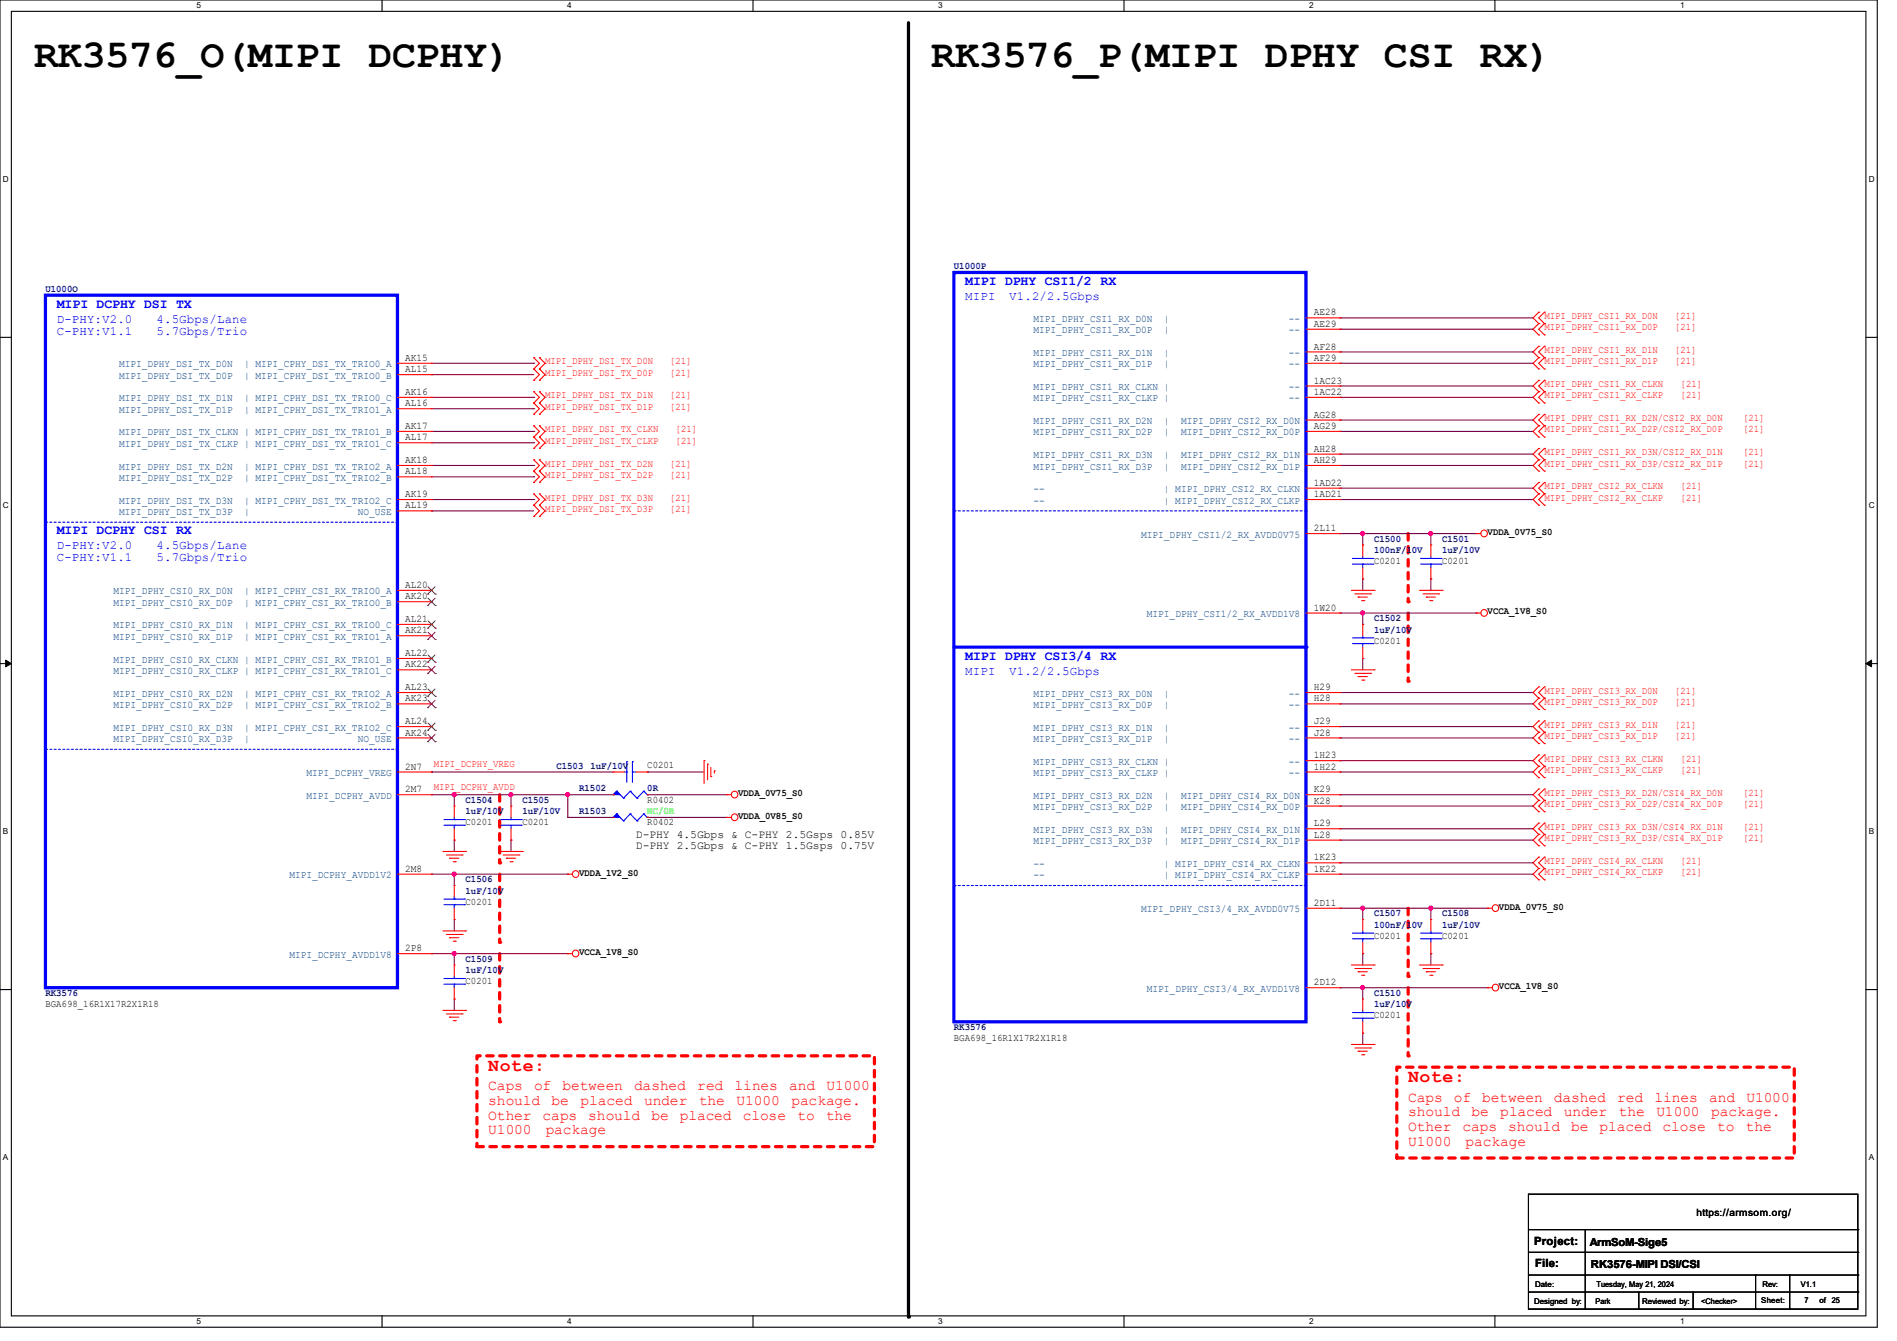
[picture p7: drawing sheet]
<svg xmlns="http://www.w3.org/2000/svg" width="297mm" height="210mm" viewBox="0 0 297 210" stroke-linecap="round" stroke-linejoin="round" font-family="sans-serif">
<defs><g id="words">
<g font-size="6.2">
<text x="5.3" y="10.5">RK3576_O(MIPI DCPHY)</text>
<text x="145.8" y="10.5">RK3576_P(MIPI DPHY CSI RX)</text>
</g>
<g font-size="2.8" fill="#f00">
<text x="76.5" y="167.7">Note:</text>
<text x="220.5" y="169.5">Note:</text>
</g>
<g font-size="2.3" fill="#f00">
<text x="76.5" y="170.8">Caps</text>
<text x="76.5" y="173.1">should</text>
<text x="83.6" y="170.8">of</text>
<text x="86.4" y="173.1">be</text>
<text x="88" y="170.8">between</text>
<text x="90.9" y="173.1">placed</text>
<text x="99.3" y="170.8">dashed</text>
<text x="100.8" y="173.1">under</text>
<text x="109.2" y="170.8">red</text>
<text x="109.4" y="173.1">the</text>
<text x="115" y="170.8">lines</text>
<text x="115.3" y="173.1">U1000</text>
<text x="123.6" y="170.8">and</text>
<text x="123.9" y="173.1">package.</text>
<text x="129.4" y="170.8">U1000</text>
<text x="220.5" y="172.6">Caps</text>
<text x="227.6" y="172.6">of</text>
<text x="232.1" y="172.6">between</text>
<text x="243.3" y="172.6">dashed</text>
<text x="253.2" y="172.6">red</text>
<text x="259" y="172.6">lines</text>
<text x="267.6" y="172.6">and</text>
<text x="273.4" y="172.6">U1000</text>
<text x="76.5" y="175.3">Other</text>
<text x="76.5" y="177.6">U1000</text>
<text x="85" y="175.3">caps</text>
<text x="85.4" y="177.6">package</text>
<text x="92.1" y="175.3">should</text>
<text x="102" y="175.3">be</text>
<text x="106.4" y="175.3">placed</text>
<text x="116.3" y="175.3">close</text>
<text x="124.8" y="175.3">to</text>
<text x="129.3" y="175.3">the</text>
<text x="220.5" y="174.8">should</text>
<text x="220.5" y="177.1">Other</text>
<text x="220.5" y="179.4">U1000</text>
<text x="229" y="177.1">caps</text>
<text x="229.5" y="179.4">package</text>
<text x="230.4" y="174.8">be</text>
<text x="234.9" y="174.8">placed</text>
<text x="236.1" y="177.1">should</text>
<text x="244.9" y="174.8">under</text>
<text x="246" y="177.1">be</text>
<text x="250.4" y="177.1">placed</text>
<text x="253.5" y="174.8">the</text>
<text x="259.3" y="174.8">U1000</text>
<text x="260.3" y="177.1">close</text>
<text x="267.9" y="174.8">package.</text>
<text x="268.9" y="177.1">to</text>
<text x="273.3" y="177.1">the</text>
</g>
<g font-size="2.1" fill="#00f">
<text x="151.1" y="44.7">MIPI DPHY CSI1/2 RX</text>
<text x="8.9" y="48.3">MIPI DCPHY DSI TX</text>
<text x="8.9" y="83.7">MIPI DCPHY CSI RX</text>
<text x="151.1" y="103.4">MIPI DPHY CSI3/4 RX</text>
</g>
<g font-size="1.9" fill="#00f">
<text x="151.1" y="47">MIPI</text>
<text x="158" y="47">V1.2/2.5Gbps</text>
<text x="8.9" y="50.6">D-PHY:V2.0</text>
<text x="8.9" y="52.5">C-PHY:V1.1</text>
<text x="24.5" y="50.6">4.5Gbps/Lane</text>
<text x="24.5" y="52.5">5.7Gbps/Trio</text>
<text x="8.9" y="86">D-PHY:V2.0</text>
<text x="8.9" y="87.9">C-PHY:V1.1</text>
<text x="24.5" y="86">4.5Gbps/Lane</text>
<text x="24.5" y="87.9">5.7Gbps/Trio</text>
<text x="151.1" y="105.7">MIPI</text>
<text x="158" y="105.7">V1.2/2.5Gbps</text>
</g>
<g font-size="1.8">
<text x="99.6" y="131.2">D-PHY 4.5Gbps &amp; C-PHY 2.5Gsps 0.85V</text>
<text x="99.6" y="133">D-PHY 2.5Gbps &amp; C-PHY 1.5Gsps 0.75V</text>
<text x="240.2" y="194.9">Project:</text>
<text x="240.4" y="198.5">File:</text>
</g>
<g font-size="1.7">
<text x="248.9" y="195.1">ArmSoM-Sige5</text>
<text x="249.1" y="198.6">RK3576-MIPI DSI/CSI</text>
</g>
<g font-size="1.6" fill="#00007f">
<text x="7.1" y="45.7">U1000O</text>
<text x="149.3" y="42.2">U1000P</text>
<text x="215.1" y="84.8">C1500</text>
<text x="215.1" y="86.6">100nF/10V</text>
<text x="225.8" y="84.8">C1501</text>
<text x="225.8" y="86.6">1uF/10V</text>
<text x="215.1" y="97.3">C1502</text>
<text x="215.1" y="99.1">1uF/10V</text>
<text x="72.9" y="125.7">C1504</text>
<text x="81.8" y="125.7">C1505</text>
<text x="87.1" y="120.4">C1503</text>
<text x="90.7" y="123.9">R1502</text>
<text x="92.5" y="120.4">1uF/10V</text>
<text x="101.3" y="123.9">0R</text>
<text x="72.9" y="127.5">1uF/10V</text>
<text x="81.8" y="127.5">1uF/10V</text>
<text x="90.7" y="127.5">R1503</text>
<text x="72.9" y="138.2">C1506</text>
<text x="72.9" y="140">1uF/10V</text>
<text x="215.1" y="143.5">C1507</text>
<text x="225.8" y="143.5">C1508</text>
<text x="215.1" y="145.3">100nF/10V</text>
<text x="225.8" y="145.3">1uF/10V</text>
<text x="7.1" y="156">RK3576</text>
<text x="72.9" y="150.6">C1509</text>
<text x="72.9" y="152.4">1uF/10V</text>
<text x="215.1" y="156">C1510</text>
<text x="149.3" y="161.3">RK3576</text>
<text x="215.1" y="157.7">1uF/10V</text>
</g>
<g font-size="1.6" fill="#003f7f">
<text x="161.8" y="50.4">MIPI_DPHY_CSI1_RX_D0N</text>
<text x="161.8" y="52.2">MIPI_DPHY_CSI1_RX_D0P</text>
<text x="182.2" y="50.4">|</text>
<text x="182.2" y="52.2">|</text>
<text x="201.8" y="50.4">--</text>
<text x="201.8" y="52.2">--</text>
<text x="18.7" y="57.5">MIPI_DPHY_DSI_TX_D0N</text>
<text x="18.7" y="59.3">MIPI_DPHY_DSI_TX_D0P</text>
<text x="38.2" y="57.5">| MIPI_CPHY_DSI_TX_TRIO0_A</text>
<text x="38.2" y="59.3">| MIPI_CPHY_DSI_TX_TRIO0_B</text>
<text x="161.8" y="55.8">MIPI_DPHY_CSI1_RX_D1N</text>
<text x="161.8" y="57.5">MIPI_DPHY_CSI1_RX_D1P</text>
<text x="182.2" y="55.8">|</text>
<text x="182.2" y="57.5">|</text>
<text x="201.8" y="55.8">--</text>
<text x="201.8" y="57.5">--</text>
<text x="18.7" y="62.9">MIPI_DPHY_DSI_TX_D1N</text>
<text x="18.7" y="64.6">MIPI_DPHY_DSI_TX_D1P</text>
<text x="38.2" y="62.9">| MIPI_CPHY_DSI_TX_TRIO0_C</text>
<text x="38.2" y="64.6">| MIPI_CPHY_DSI_TX_TRIO1_A</text>
<text x="161.8" y="61.1">MIPI_DPHY_CSI1_RX_CLKN |</text>
<text x="161.8" y="62.9">MIPI_DPHY_CSI1_RX_CLKP |</text>
<text x="201.8" y="61.1">--</text>
<text x="201.8" y="62.9">--</text>
<text x="18.7" y="68.2">MIPI_DPHY_DSI_TX_CLKN | MIPI_CPHY_DSI_TX_TRIO1_B</text>
<text x="18.7" y="70">MIPI_DPHY_DSI_TX_CLKP | MIPI_CPHY_DSI_TX_TRIO1_C</text>
<text x="161.8" y="66.4">MIPI_DPHY_CSI1_RX_D2N</text>
<text x="161.8" y="68.2">MIPI_DPHY_CSI1_RX_D2P</text>
<text x="161.8" y="71.8">MIPI_DPHY_CSI1_RX_D3N</text>
<text x="182.2" y="66.4">|</text>
<text x="182.2" y="68.2">|</text>
<text x="182.2" y="71.8">|</text>
<text x="184.9" y="66.4">MIPI_DPHY_CSI2_RX_D0N</text>
<text x="184.9" y="68.2">MIPI_DPHY_CSI2_RX_D0P</text>
<text x="184.9" y="71.8">MIPI_DPHY_CSI2_RX_D1N</text>
<text x="18.7" y="73.5">MIPI_DPHY_DSI_TX_D2N</text>
<text x="18.7" y="75.3">MIPI_DPHY_DSI_TX_D2P</text>
<text x="38.2" y="73.5">| MIPI_CPHY_DSI_TX_TRIO2_A</text>
<text x="38.2" y="75.3">| MIPI_CPHY_DSI_TX_TRIO2_B</text>
<text x="161.8" y="73.5">MIPI_DPHY_CSI1_RX_D3P</text>
<text x="161.8" y="77.1">--</text>
<text x="182.2" y="73.5">|</text>
<text x="182.2" y="77.1">| MIPI_DPHY_CSI2_RX_CLKN</text>
<text x="184.9" y="73.5">MIPI_DPHY_CSI2_RX_D1P</text>
<text x="18.7" y="78.9">MIPI_DPHY_DSI_TX_D3N</text>
<text x="18.7" y="80.6">MIPI_DPHY_DSI_TX_D3P</text>
<text x="38.2" y="78.9">| MIPI_CPHY_DSI_TX_TRIO2_C</text>
<text x="38.2" y="80.6">|</text>
<text x="56" y="80.6">NO_USE</text>
<text x="161.8" y="78.9">--</text>
<text x="182.2" y="78.9">| MIPI_DPHY_CSI2_RX_CLKP</text>
<text x="178.7" y="84.2">MIPI_DPHY_CSI1/2_RX_AVDD0V75</text>
<text x="17.8" y="93.1">MIPI_DPHY_CSI0_RX_D0N</text>
<text x="17.8" y="94.9">MIPI_DPHY_CSI0_RX_D0P</text>
<text x="38.2" y="93.1">| MIPI_CPHY_CSI_RX_TRIO0_A</text>
<text x="38.2" y="94.9">| MIPI_CPHY_CSI_RX_TRIO0_B</text>
<text x="17.8" y="98.4">MIPI_DPHY_CSI0_RX_D1N</text>
<text x="17.8" y="100.2">MIPI_DPHY_CSI0_RX_D1P</text>
<text x="38.2" y="98.4">| MIPI_CPHY_CSI_RX_TRIO0_C</text>
<text x="38.2" y="100.2">| MIPI_CPHY_CSI_RX_TRIO1_A</text>
<text x="179.6" y="96.6">MIPI_DPHY_CSI1/2_RX_AVDD1V8</text>
<text x="17.8" y="103.8">MIPI_DPHY_CSI0_RX_CLKN | MIPI_CPHY_CSI_RX_TRIO1_B</text>
<text x="17.8" y="105.5">MIPI_DPHY_CSI0_RX_CLKP | MIPI_CPHY_CSI_RX_TRIO1_C</text>
<text x="17.8" y="109.1">MIPI_DPHY_CSI0_RX_D2N</text>
<text x="17.8" y="110.9">MIPI_DPHY_CSI0_RX_D2P</text>
<text x="38.2" y="109.1">| MIPI_CPHY_CSI_RX_TRIO2_A</text>
<text x="38.2" y="110.9">| MIPI_CPHY_CSI_RX_TRIO2_B</text>
<text x="161.8" y="109.1">MIPI_DPHY_CSI3_RX_D0N</text>
<text x="161.8" y="110.9">MIPI_DPHY_CSI3_RX_D0P</text>
<text x="182.2" y="109.1">|</text>
<text x="182.2" y="110.9">|</text>
<text x="201.8" y="109.1">--</text>
<text x="201.8" y="110.9">--</text>
<text x="17.8" y="114.4">MIPI_DPHY_CSI0_RX_D3N</text>
<text x="17.8" y="116.2">MIPI_DPHY_CSI0_RX_D3P</text>
<text x="38.2" y="114.4">| MIPI_CPHY_CSI_RX_TRIO2_C</text>
<text x="38.2" y="116.2">|</text>
<text x="56" y="116.2">NO_USE</text>
<text x="161.8" y="114.4">MIPI_DPHY_CSI3_RX_D1N</text>
<text x="161.8" y="116.2">MIPI_DPHY_CSI3_RX_D1P</text>
<text x="161.8" y="119.8">MIPI_DPHY_CSI3_RX_CLKN |</text>
<text x="182.2" y="114.4">|</text>
<text x="182.2" y="116.2">|</text>
<text x="201.8" y="114.4">--</text>
<text x="201.8" y="116.2">--</text>
<text x="201.8" y="119.8">--</text>
<text x="48" y="121.5">MIPI_DCPHY_VREG</text>
<text x="48" y="125.1">MIPI_DCPHY_AVDD</text>
<text x="161.8" y="121.5">MIPI_DPHY_CSI3_RX_CLKP |</text>
<text x="161.8" y="125.1">MIPI_DPHY_CSI3_RX_D2N</text>
<text x="182.2" y="125.1">|</text>
<text x="184.9" y="125.1">MIPI_DPHY_CSI4_RX_D0N</text>
<text x="201.8" y="121.5">--</text>
<text x="161.8" y="126.9">MIPI_DPHY_CSI3_RX_D2P</text>
<text x="161.8" y="130.4">MIPI_DPHY_CSI3_RX_D3N</text>
<text x="182.2" y="126.9">|</text>
<text x="182.2" y="130.4">|</text>
<text x="184.9" y="126.9">MIPI_DPHY_CSI4_RX_D0P</text>
<text x="184.9" y="130.4">MIPI_DPHY_CSI4_RX_D1N</text>
<text x="45.3" y="137.5">MIPI_DCPHY_AVDD1V2</text>
<text x="161.8" y="132.2">MIPI_DPHY_CSI3_RX_D3P</text>
<text x="161.8" y="135.8">--</text>
<text x="161.8" y="137.5">--</text>
<text x="182.2" y="132.2">|</text>
<text x="182.2" y="135.8">| MIPI_DPHY_CSI4_RX_CLKN</text>
<text x="182.2" y="137.5">| MIPI_DPHY_CSI4_RX_CLKP</text>
<text x="184.9" y="132.2">MIPI_DPHY_CSI4_RX_D1P</text>
<text x="178.7" y="142.9">MIPI_DPHY_CSI3/4_RX_AVDD0V75</text>
<text x="45.3" y="150">MIPI_DCPHY_AVDD1V8</text>
<text x="179.6" y="155.3">MIPI_DPHY_CSI3/4_RX_AVDD1V8</text>
</g>
<g font-size="1.6">
<text x="205.7" y="49.4">AE28</text>
<text x="205.7" y="51.2">AE29</text>
<text x="63.5" y="56.5">AK15</text>
<text x="63.5" y="58.3">AL15</text>
<text x="205.7" y="54.7">AF28</text>
<text x="205.7" y="56.5">AF29</text>
<text x="63.5" y="61.8">AK16</text>
<text x="63.5" y="63.6">AL16</text>
<text x="205.7" y="60.1">1AC23</text>
<text x="205.7" y="61.8">1AC22</text>
<text x="205.7" y="65.4">AG28</text>
<text x="63.5" y="67.2">AK17</text>
<text x="63.5" y="69">AL17</text>
<text x="205.7" y="67.2">AG29</text>
<text x="205.7" y="70.7">AH28</text>
<text x="63.5" y="72.5">AK18</text>
<text x="63.5" y="74.3">AL18</text>
<text x="63.5" y="77.9">AK19</text>
<text x="205.7" y="72.5">AH29</text>
<text x="205.7" y="76.1">1AD22</text>
<text x="205.7" y="77.9">1AD21</text>
<text x="63.5" y="79.6">AL19</text>
<text x="205.7" y="83.2">2L11</text>
<text x="232.9" y="83.8">VDDA_0V75_S0</text>
<text x="215.1" y="88.3">C0201</text>
<text x="225.8" y="88.3">C0201</text>
<text x="63.5" y="92.1">AL20</text>
<text x="63.5" y="93.9">AK20</text>
<text x="205.7" y="95.6">1W20</text>
<text x="63.5" y="97.4">AL21</text>
<text x="63.5" y="99.2">AK21</text>
<text x="215.1" y="100.8">C0201</text>
<text x="232.9" y="96.2">VCCA_1V8_S0</text>
<text x="63.5" y="102.7">AL22</text>
<text x="63.5" y="104.5">AK22</text>
<text x="63.5" y="108.1">AL23</text>
<text x="63.5" y="109.9">AK23</text>
<text x="63.5" y="113.4">AL24</text>
<text x="205.7" y="108.1">H29</text>
<text x="205.7" y="109.9">H28</text>
<text x="205.7" y="113.4">J29</text>
<text x="63.5" y="115.2">AK24</text>
<text x="205.7" y="115.2">J28</text>
<text x="205.7" y="118.7">1H23</text>
<text x="63.5" y="120.5">2N7</text>
<text x="63.5" y="124.1">2M7</text>
<text x="101.3" y="120.4">C0201</text>
<text x="101.3" y="125.7">R0402</text>
<text x="115.6" y="124.7">VDDA_0V75_S0</text>
<text x="205.7" y="120.5">1H22</text>
<text x="205.7" y="124.1">K29</text>
<text x="205.7" y="125.9">K28</text>
<text x="72.9" y="129.2">C0201</text>
<text x="81.8" y="129.2">C0201</text>
<text x="101.3" y="129.2">R0402</text>
<text x="115.6" y="128.2">VDDA_0V85_S0</text>
<text x="205.7" y="129.4">L29</text>
<text x="205.7" y="131.2">L28</text>
<text x="63.5" y="136.5">2M8</text>
<text x="90.7" y="137.1">VDDA_1V2_S0</text>
<text x="205.7" y="134.7">1K23</text>
<text x="205.7" y="136.5">1K22</text>
<text x="72.9" y="141.7">C0201</text>
<text x="205.7" y="141.9">2D11</text>
<text x="234.7" y="142.4">VDDA_0V75_S0</text>
<text x="63.5" y="149">2P8</text>
<text x="90.7" y="149.6">VCCA_1V8_S0</text>
<text x="215.1" y="147">C0201</text>
<text x="225.8" y="147">C0201</text>
<text x="72.9" y="154.1">C0201</text>
<text x="205.7" y="154.3">2D12</text>
<text x="234.7" y="154.9">VCCA_1V8_S0</text>
<text x="7.1" y="157.7">BGA698_16R1X17R2X1R18</text>
<text x="215.1" y="159.5">C0201</text>
<text x="149.3" y="163">BGA698_16R1X17R2X1R18</text>
<text x="265.6" y="190.5">https://armsom.org/</text>
</g>
<g font-size="1.6" fill="#f00">
<text x="241.8" y="50">MIPI_DPHY_CSI1_RX_D0N</text>
<text x="241.8" y="51.7">MIPI_DPHY_CSI1_RX_D0P</text>
<text x="262.2" y="50">[21]</text>
<text x="262.2" y="51.7">[21]</text>
<text x="85.3" y="58.8">MIPI_DPHY_DSI_TX_D0P</text>
<text x="85.3" y="57.1">MIPI_DPHY_DSI_TX_D0N</text>
<text x="104.9" y="58.8">[21]</text>
<text x="104.9" y="57.1">[21]</text>
<text x="241.8" y="55.3">MIPI_DPHY_CSI1_RX_D1N</text>
<text x="241.8" y="57.1">MIPI_DPHY_CSI1_RX_D1P</text>
<text x="262.2" y="55.3">[21]</text>
<text x="262.2" y="57.1">[21]</text>
<text x="85.3" y="64.2">MIPI_DPHY_DSI_TX_D1P</text>
<text x="85.3" y="62.4">MIPI_DPHY_DSI_TX_D1N</text>
<text x="104.9" y="64.2">[21]</text>
<text x="104.9" y="62.4">[21]</text>
<text x="241.8" y="60.6">MIPI_DPHY_CSI1_RX_CLKN</text>
<text x="241.8" y="62.4">MIPI_DPHY_CSI1_RX_CLKP</text>
<text x="241.8" y="66">MIPI_DPHY_CSI1_RX_D2N/CSI2_RX_D0N</text>
<text x="263.1" y="60.6">[21]</text>
<text x="263.1" y="62.4">[21]</text>
<text x="272.9" y="66">[21]</text>
<text x="85.3" y="69.5">MIPI_DPHY_DSI_TX_CLKP</text>
<text x="85.3" y="67.7">MIPI_DPHY_DSI_TX_CLKN</text>
<text x="105.8" y="69.5">[21]</text>
<text x="105.8" y="67.7">[21]</text>
<text x="241.8" y="67.7">MIPI_DPHY_CSI1_RX_D2P/CSI2_RX_D0P</text>
<text x="241.8" y="71.3">MIPI_DPHY_CSI1_RX_D3N/CSI2_RX_D1N</text>
<text x="272.9" y="67.7">[21]</text>
<text x="272.9" y="71.3">[21]</text>
<text x="85.3" y="74.8">MIPI_DPHY_DSI_TX_D2P</text>
<text x="85.3" y="73.1">MIPI_DPHY_DSI_TX_D2N</text>
<text x="104.9" y="74.8">[21]</text>
<text x="104.9" y="73.1">[21]</text>
<text x="241.8" y="73.1">MIPI_DPHY_CSI1_RX_D3P/CSI2_RX_D1P</text>
<text x="241.8" y="76.6">MIPI_DPHY_CSI2_RX_CLKN</text>
<text x="263.1" y="76.6">[21]</text>
<text x="272.9" y="73.1">[21]</text>
<text x="85.3" y="80.2">MIPI_DPHY_DSI_TX_D3P</text>
<text x="85.3" y="78.4">MIPI_DPHY_DSI_TX_D3N</text>
<text x="104.9" y="80.2">[21]</text>
<text x="104.9" y="78.4">[21]</text>
<text x="241.8" y="78.4">MIPI_DPHY_CSI2_RX_CLKP</text>
<text x="263.1" y="78.4">[21]</text>
<text x="241.8" y="108.6">MIPI_DPHY_CSI3_RX_D0N</text>
<text x="241.8" y="110.4">MIPI_DPHY_CSI3_RX_D0P</text>
<text x="241.8" y="114">MIPI_DPHY_CSI3_RX_D1N</text>
<text x="262.2" y="108.6">[21]</text>
<text x="262.2" y="110.4">[21]</text>
<text x="262.2" y="114">[21]</text>
<text x="241.8" y="115.7">MIPI_DPHY_CSI3_RX_D1P</text>
<text x="241.8" y="119.3">MIPI_DPHY_CSI3_RX_CLKN</text>
<text x="262.2" y="115.7">[21]</text>
<text x="263.1" y="119.3">[21]</text>
<text x="67.9" y="120.1">MIPI_DCPHY_VREG</text>
<text x="67.9" y="123.7">MIPI_DCPHY_AVDD</text>
<text x="241.8" y="121.1">MIPI_DPHY_CSI3_RX_CLKP</text>
<text x="241.8" y="124.6">MIPI_DPHY_CSI3_RX_D2N/CSI4_RX_D0N</text>
<text x="263.1" y="121.1">[21]</text>
<text x="272.9" y="124.6">[21]</text>
<text x="241.8" y="126.4">MIPI_DPHY_CSI3_RX_D2P/CSI4_RX_D0P</text>
<text x="241.8" y="130">MIPI_DPHY_CSI3_RX_D3N/CSI4_RX_D1N</text>
<text x="241.8" y="131.7">MIPI_DPHY_CSI3_RX_D3P/CSI4_RX_D1P</text>
<text x="272.9" y="126.4">[21]</text>
<text x="272.9" y="130">[21]</text>
<text x="272.9" y="131.7">[21]</text>
<text x="241.8" y="135.3">MIPI_DPHY_CSI4_RX_CLKN</text>
<text x="241.8" y="137.1">MIPI_DPHY_CSI4_RX_CLKP</text>
<text x="263.1" y="135.3">[21]</text>
<text x="263.1" y="137.1">[21]</text>
</g>
<text font-size="1.6" fill="#01ff00" x="101.3" y="127.5">NC/0R</text>
<g font-size="1.3">
<text x="30.8" y="1.3">5</text>
<text x="88.8" y="1.3">4</text>
<text x="146.9" y="1.3">3</text>
<text x="205" y="1.3">2</text>
<text x="263.1" y="1.3">1</text>
<text x=".5" y="28.4">D</text>
<text x="292.6" y="28.4">D</text>
<text x=".5" y="79.5">C</text>
<text x="292.6" y="79.5">C</text>
<text x=".5" y="130.6">B</text>
<text x="292.6" y="130.6">B</text>
<text x=".5" y="181.7">A</text>
<text x="292.6" y="181.7">A</text>
<text x="30.8" y="207.4">5</text>
<text x="88.8" y="207.4">4</text>
<text x="146.9" y="207.4">3</text>
<text x="205" y="207.4">2</text>
<text x="263.1" y="207.4">1</text>
</g>
<g font-size="1.2">
<text x="240.4" y="201.5">Date:</text>
<text x="250" y="201.5">Tuesday, May 21, 2024</text>
<text x="275.9" y="201.5">Rev:</text>
<text x="282" y="201.5">V1.1</text>
<text x="240.2" y="204.2">Designed by:</text>
<text x="249.8" y="204.2">Park</text>
<text x="257.1" y="204.2">Reviewed by:</text>
<text x="266.4" y="204.2">&lt;Checker&gt;</text>
<text x="275.8" y="204">Sheet:</text>
<text x="282.5" y="204">7</text>
<text x="284.9" y="204">of</text>
<text x="286.8" y="204">25</text>
</g>
</g></defs>
<path d="M0 0h293.9v207.9h-293.9zM1.8 1.8h290.3v204.3h-290.3z" fill="none" stroke="#000" stroke-width=".17"/>
<g fill="#fff">
<path d="M30.8 .2h.7v1.4h-.7z"/>
<path d="M30.8 206.2h.7v1.4h-.7z"/>
</g>
<path d="M59.8 0v1.8M59.8 206.1v1.8" fill="none" stroke="#000" stroke-width=".17"/>
<g fill="#fff">
<path d="M88.8 .2h.7v1.4h-.7z"/>
<path d="M88.8 206.2h.7v1.4h-.7z"/>
</g>
<path d="M117.9 0v1.8M117.9 206.1v1.8" fill="none" stroke="#000" stroke-width=".17"/>
<g fill="#fff">
<path d="M146.9 .2h.7v1.4h-.7z"/>
<path d="M146.9 206.2h.7v1.4h-.7z"/>
</g>
<path d="M176 0v1.8M176 206.1v1.8" fill="none" stroke="#000" stroke-width=".17"/>
<g fill="#fff">
<path d="M205 .2h.7v1.4h-.7z"/>
<path d="M205 206.2h.7v1.4h-.7z"/>
</g>
<path d="M234.1 0v1.8M234.1 206.1v1.8" fill="none" stroke="#000" stroke-width=".17"/>
<g fill="#fff">
<path d="M263.1 .2h.6v1.4h-.6z"/>
<path d="M263.1 206.2h.6v1.4h-.6z"/>
<path d="M.5 27.3h.9v1.4h-.9z"/>
<path d="M292.6 27.3h.9v1.4h-.9z"/>
<path d="M.5 78.4h.9v1.4h-.9z"/>
<path d="M292.6 78.4h.9v1.4h-.9z"/>
</g>
<path d="M0 52.8h1.8M292.1 52.8h1.8" fill="none" stroke="#000" stroke-width=".17"/>
<g fill="#fff">
<path d="M.5 129.5h.8v1.4h-.8z"/>
<path d="M292.6 129.5h.8v1.4h-.8z"/>
</g>
<path d="M0 103.9h1.8M292.1 103.9h1.8" fill="none" stroke="#000" stroke-width=".17"/>
<path d="M.9 103.4l.9 .5-.9 .5zM292.1 103.9l.9-.5v1z" fill="#000" stroke="#000" stroke-width=".16"/>
<g fill="#fff">
<path d="M.5 180.5h.8v1.4h-.8z"/>
<path d="M292.6 180.5h.8v1.4h-.8z"/>
</g>
<path d="M0 155h1.8M292.1 155h1.8" fill="none" stroke="#000" stroke-width=".17"/>
<path d="M220.5 83.6v10.6" fill="none" stroke="#f00" stroke-width=".51" stroke-dasharray="1 1"/>
<circle cx="220.5" cy="94.2" r=".25" fill="#f00" stroke-dasharray="1 1"/>
<path d="M220.5 96v10.7" fill="none" stroke="#f00" stroke-width=".51" stroke-dasharray="1 1"/>
<circle cx="220.5" cy="106.7" r=".25" fill="#f00" stroke-dasharray="1 1"/>
<path d="M78.2 124.5v10.6" fill="none" stroke="#f00" stroke-width=".51" stroke-dasharray="1 1"/>
<circle cx="78.2" cy="135.1" r=".25" fill="#f00" stroke-dasharray="1 1"/>
<path d="M78.2 136.9v10.7" fill="none" stroke="#f00" stroke-width=".51" stroke-dasharray="1 1"/>
<circle cx="78.2" cy="147.6" r=".25" fill="#f00" stroke-dasharray="1 1"/>
<path d="M78.2 149.4v10.6" fill="none" stroke="#f00" stroke-width=".51" stroke-dasharray="1 1"/>
<circle cx="78.2" cy="160" r=".25" fill="#f00" stroke-dasharray="1 1"/>
<path d="M142.2 3.6v202.6" fill="none" stroke="#000" stroke-width=".51"/>
<circle cx="142.2" cy="206.2" r=".25" fill="#000"/>
<path d="M220.5 142.2v10.7" fill="none" stroke="#f00" stroke-width=".51" stroke-dasharray="1 1"/>
<circle cx="220.5" cy="152.9" r=".25" fill="#f00" stroke-dasharray="1 1"/>
<path d="M220.5 154.7v10.7" fill="none" stroke="#f00" stroke-width=".51" stroke-dasharray="1 1"/>
<circle cx="220.5" cy="165.4" r=".25" fill="#f00" stroke-dasharray="1 1"/>
<path d="M74.7 165.4h62.2v14.2h-62.2zM218.7 167.1h62.2v14.3h-62.2z" fill="none" stroke="#f00" stroke-width=".51" stroke-dasharray="1 1"/>
<g fill="none" stroke="#7f003f" stroke-width=".17">
<path d="M67.6 58.7h.1M67.6 56.9h16M67.6 58.7h16M83.6 56.9h.1M209.8 51.6h.1M209.8 49.8h.1M209.8 56.9h.1M209.8 55.1h.1M209.8 51.6h30.2M209.8 49.8h30.2M209.8 56.9h30.2M209.8 55.1h30.2"/>
<path d="M67.6 62.2h16M67.6 78.2h16M67.6 67.6h16M67.6 72.9h16M67.6 69.3h16M67.6 64h16M67.6 74.7h16M83.6 69.3h.1M83.6 67.6h.1M83.6 64h.1M83.6 62.2h.1M83.6 74.7h.1"/>
<path d="M83.6 72.9h.1M83.6 78.2h.1M209.8 62.2h.1M209.8 60.5h.1M209.8 78.2h.1M209.8 76.5h.1M209.8 67.6h.1M209.8 65.8h.1M209.8 72.9h.1M209.8 71.1h.1M209.8 62.2h30.2M209.8 60.5h30.2"/>
<path d="M209.8 78.2h30.2M209.8 76.5h30.2M209.8 67.6h30.2M209.8 65.8h30.2M209.8 72.9h30.2M209.8 71.1h30.2M67.6 80h.1M67.6 80h16M209.8 83.6h.1M209.8 96h.1M209.8 83.6h21.3M209.8 96h21.3"/>
<path d="M213.4 83.6h.1M213.4 90.7h.1M213.4 85.3h.1M213.4 97.8h.1M213.4 83.6v1.7M213.4 90.7v1.8M213.4 96v1.8M224 90.7h.1M224 83.6h.1M224 83.6v1.7M224 90.7v1.8M231.1 83.6h.1"/>
<path d="M231.1 96h.1M209.8 108.5h.1M209.8 110.2h.1M209.8 113.8h.1M209.8 115.6h.1M209.8 119.1h.1M209.8 108.5h30.2M209.8 110.2h30.2M209.8 113.8h30.2M209.8 115.6h30.2M209.8 119.1h30.2M213.4 103.1h.1"/>
<path d="M213.4 103.1v1.8M67.6 120.9h.1M67.6 124.5h.1M67.6 136.9h.1M67.6 120.9h28.4M67.6 124.5h28.4M67.6 136.9h21.3M71.1 124.5h.1M71.1 131.6h.1M71.1 136.9h.1M71.1 124.5v1.7M71.1 131.6v1.8"/>
<path d="M71.1 136.9v1.8M80 131.6h.1M80 124.5h.1M80 124.5v1.7M80 131.6v1.8M88.9 128h.1M88.9 124.5h.1M88.9 136.9h.1M88.9 128h7.1M88.9 124.5v3.5M101.3 120.9h.1M101.3 128h.1"/>
<path d="M101.3 124.5h.1M101.3 120.9h8.9M101.3 124.5h12.5M101.3 128h12.5M209.8 120.9h.1M209.8 124.5h.1M209.8 126.2h.1M209.8 129.8h.1M209.8 131.6h.1M209.8 135.1h.1M209.8 136.9h.1M209.8 120.9h30.2"/>
<path d="M209.8 124.5h30.2M209.8 136.9h30.2M209.8 126.2h30.2M209.8 129.8h30.2M209.8 131.6h30.2M209.8 135.1h30.2M67.6 149.4h.1M67.6 149.4h21.3M71.1 144h.1M71.1 156.5h.1M71.1 149.4h.1M71.1 144v1.8"/>
<path d="M71.1 149.4v1.7M71.1 156.5v1.7M88.9 149.4h.1M209.8 142.2h.1M209.8 154.7h.1M209.8 142.2h23.1M209.8 154.7h23.1M213.4 142.2h.1M213.4 149.4h.1M213.4 154.7h.1M213.4 142.2v1.8M213.4 149.4v1.7"/>
<path d="M213.4 154.7v1.8M224 142.2h.1M224 149.4h.1M224 142.2v1.8M224 149.4v1.7M232.9 142.2h.1M232.9 154.7h.1M213.4 161.8h.1M213.4 161.8v1.8"/>
</g>
<g fill="#f0f" stroke="#f0f" stroke-width=".17">
<circle cx="80" cy="124.4" r=".32"/>
<circle cx="71.1" cy="124.4" r=".32"/>
<circle cx="88.9" cy="124.4" r=".32"/>
<circle cx="71.1" cy="136.9" r=".32"/>
<circle cx="71.1" cy="149.3" r=".32"/>
<circle cx="224" cy="83.5" r=".32"/>
<circle cx="213.3" cy="83.5" r=".32"/>
<circle cx="213.3" cy="96" r=".32"/>
<circle cx="224" cy="142.2" r=".32"/>
<circle cx="213.3" cy="142.2" r=".32"/>
<circle cx="213.3" cy="154.7" r=".32"/>
</g>
<g fill="none" stroke="#f00" stroke-width=".17">
<path d="M83.6 59.6h.1M83.6 57.8h.1M83.6 56h.1M83.6 57.8l.9 .9-.9 .9M83.6 56l.9 .9-.9 .9M84.5 59.6h.1M84.5 57.8h.1M84.5 56h.1M84.5 57.8l.8 .9-.8 .9M84.5 56l.8 .9-.8 .9M240.9 48.9h.1M240.9 50.7h.1"/>
<path d="M240.9 52.5h.1M240.9 54.2h.1M240.9 56h.1M240.9 57.8h.1M240.9 59.6h.1M240.9 48.9l-.9 .9 .9 .9M240.9 50.7l-.9 .9 .9 .9M240.9 54.2l-.9 .9 .9 .9M240.9 56l-.9 .9 .9 .9M240.9 59.6l-.9 .9 .9 .8M241.8 50.7h.1M241.8 48.9h.1"/>
<path d="M241.8 52.5h.1M241.8 56h.1M241.8 54.2h.1M241.8 57.8h.1M241.8 59.6h.1M241.8 48.9l-.9 .9 .9 .9M241.8 50.7l-.9 .9 .9 .9M241.8 54.2l-.9 .9 .9 .9M241.8 56l-.9 .9 .9 .9M241.8 59.6l-.9 .9 .9 .8M83.6 70.2h.1M83.6 68.5h.1"/>
<path d="M83.6 66.7h.1M83.6 64.9h.1M83.6 63.1h.1M83.6 61.3h.1M83.6 75.6h.1M83.6 73.8h.1M83.6 72h.1M83.6 79.1h.1M83.6 77.3h.1M83.6 68.5l.9 .8-.9 .9M83.6 66.7l.9 .9-.9 .9M83.6 63.1l.9 .9-.9 .9"/>
<path d="M83.6 61.3l.9 .9-.9 .9M83.6 73.8l.9 .9-.9 .9M83.6 72l.9 .9-.9 .9M83.6 79.1l.9 .9-.9 .9M83.6 77.3l.9 .9-.9 .9M84.5 70.2h.1M84.5 68.5h.1M84.5 66.7h.1M84.5 64.9h.1M84.5 63.1h.1M84.5 61.3h.1M84.5 75.6h.1"/>
<path d="M84.5 73.8h.1M84.5 72h.1M84.5 79.1h.1M84.5 77.3h.1M84.5 68.5l.8 .8-.8 .9M84.5 66.7l.8 .9-.8 .9M84.5 63.1l.8 .9-.8 .9M84.5 61.3l.8 .9-.8 .9M84.5 73.8l.8 .9-.8 .9M84.5 72l.8 .9-.8 .9M84.5 79.1l.8 .9-.8 .9M84.5 77.3l.8 .9-.8 .9"/>
<path d="M240.9 61.3h.1M240.9 63.1h.1M240.9 64.9h.1M240.9 66.7h.1M240.9 68.5h.1M240.9 70.2h.1M240.9 72h.1M240.9 73.8h.1M240.9 75.6h.1M240.9 77.3h.1M240.9 79.1h.1M240.9 61.3l-.9 .9 .9 .9"/>
<path d="M240.9 64.9l-.9 .9 .9 .9M240.9 66.7l-.9 .9 .9 .9M240.9 70.2l-.9 .9 .9 .9M240.9 72l-.9 .9 .9 .9M240.9 75.6l-.9 .9 .9 .8M240.9 77.3l-.9 .9 .9 .9M241.8 61.3h.1M241.8 63.1h.1M241.8 66.7h.1M241.8 64.9h.1M241.8 68.5h.1M241.8 72h.1"/>
<path d="M241.8 70.2h.1M241.8 73.8h.1M241.8 77.3h.1M241.8 75.6h.1M241.8 79.1h.1M241.8 61.3l-.9 .9 .9 .9M241.8 64.9l-.9 .9 .9 .9M241.8 66.7l-.9 .9 .9 .9M241.8 70.2l-.9 .9 .9 .9M241.8 72l-.9 .9 .9 .9M241.8 75.6l-.9 .9 .9 .8M241.8 77.3l-.9 .9 .9 .9"/>
<path d="M83.6 80.9h.1M84.5 80.9h.1M211.6 92.5h3.5M212.1 93h2.5M212.6 93.5h.1M212.6 93.5h1.5M213.2 94.1h.3M213.4 85.3h.1M213.4 90.7h.1M213.4 85.3v1.8M213.4 88.9v1.8M213.5 94.1h.1"/>
<path d="M214.6 93h.1M215.1 92.5h.1M222.3 92.5h3.5M222.8 93h2.5M223.3 93.5h.1M223.3 93.5h1.4M223.9 94.1h.3M224.2 94.1h.1M225.3 93h.1M225.8 92.5h.1M231.1 96h.1M231.1 83.6h.1"/>
<path d="M231.1 96h.8M231.1 83.6h.8M110.2 119.1h.1M110.2 119.1v3.6M110.8 119.7h.1M110.8 119.7v2.4M211.6 104.9h3.5M212.1 105.5h2.5M212.6 106h.1M212.6 106h1.5M213.2 106.5h.3M213.5 106.5h.1"/>
<path d="M214.6 105.5h.1M215.1 104.9h.1M240.9 107.6h.1M240.9 109.3h.1M240.9 111.1h.1M240.9 112.9h.1M240.9 114.7h.1M240.9 116.5h.1M240.9 118.2h.1M240.9 107.6l-.9 .9 .9 .8M240.9 109.3l-.9 .9 .9 .9M240.9 112.9l-.9 .9 .9 .9"/>
<path d="M240.9 114.7l-.9 .9 .9 .9M240.9 118.2l-.9 .9 .9 .9M241.8 109.3h.1M241.8 107.6h.1M241.8 111.1h.1M241.8 114.7h.1M241.8 112.9h.1M241.8 116.5h.1M241.8 118.2h.1M241.8 107.6l-.9 .9 .9 .8M241.8 109.3l-.9 .9 .9 .9M241.8 112.9l-.9 .9 .9 .9"/>
<path d="M241.8 114.7l-.9 .9 .9 .9M241.8 118.2l-.9 .9 .9 .9M69.3 133.4h3.6M69.9 133.9h2.4M70.4 134.4h.1M70.4 134.4h1.4M71 135h.3M71.1 126.2h.1M71.1 131.6h.1M71.1 126.2v1.8M71.1 129.8v1.8M71.3 135h.1"/>
<path d="M72.3 133.9h.1M72.9 133.4h.1M78.2 133.4h3.6M78.8 133.9h2.4M79.3 134.4h.1M79.3 134.4h1.4M79.8 135h.4M80.2 135h.1M81.2 133.9h.1M81.8 133.4h.1M88.9 136.9h.1M88.9 136.9h.7"/>
<path d="M111.3 121.6h.1M111.3 120.2v1.4M111.8 120.7h.1M111.8 120.7v.4M113.8 124.5h.1M113.8 128h.1M113.8 124.5h.7M113.8 128h.7M240.9 120h.1M240.9 121.8h.1M240.9 123.6h.1M240.9 125.3h.1"/>
<path d="M240.9 127.1h.1M240.9 128.9h.1M240.9 130.7h.1M240.9 132.5h.1M240.9 134.2h.1M240.9 136h.1M240.9 137.8h.1M240.9 120l-.9 .9 .9 .9M240.9 123.6l-.9 .9 .9 .8M240.9 125.3l-.9 .9 .9 .9M240.9 128.9l-.9 .9 .9 .9M240.9 130.7l-.9 .9 .9 .9"/>
<path d="M240.9 134.2l-.9 .9 .9 .9M240.9 136l-.9 .9 .9 .9M241.8 120h.1M241.8 121.8h.1M241.8 125.3h.1M241.8 123.6h.1M241.8 127.1h.1M241.8 130.7h.1M241.8 128.9h.1M241.8 132.5h.1M241.8 136h.1M241.8 134.2h.1"/>
<path d="M241.8 137.8h.1M241.8 120l-.9 .9 .9 .9M241.8 123.6l-.9 .9 .9 .8M241.8 125.3l-.9 .9 .9 .9M241.8 128.9l-.9 .9 .9 .9M241.8 130.7l-.9 .9 .9 .9M241.8 134.2l-.9 .9 .9 .9M241.8 136l-.9 .9 .9 .9M69.3 145.8h3.6M69.3 158.2h3.6M69.9 146.3h2.4M69.9 158.8h2.4"/>
<path d="M70.4 146.9h.1M70.4 159.3h.1M70.4 146.9h1.4M70.4 159.3h1.4M71 147.4h.3M71 159.9h.3M71.3 147.4h.1M71.3 159.9h.1M72.3 146.3h.1M72.3 158.8h.1M72.9 145.8h.1M72.9 158.2h.1"/>
<path d="M88.9 149.4h.1M88.9 149.4h.7M211.6 151.1h3.5M212.1 151.7h2.5M212.6 152.2h.1M212.6 152.2h1.5M213.2 152.7h.3M213.5 152.7h.1M214.6 151.7h.1M215.1 151.1h.1M222.3 151.1h3.5M222.8 151.7h2.5"/>
<path d="M223.3 152.2h.1M223.3 152.2h1.4M223.9 152.7h.3M224.2 152.7h.1M225.3 151.7h.1M225.8 151.1h.1M232.9 142.2h.1M232.9 154.7h.1M232.9 142.2h.7M232.9 154.7h.7M211.6 163.6h3.5M212.1 164.1h2.5"/>
<path d="M212.6 164.6h.1M212.6 164.6h1.5M213.2 165.2h.3M213.5 165.2h.1M214.6 164.1h.1M215.1 163.6h.1"/>
<circle cx="232.4" cy="83.5" r=".52"/>
<circle cx="232.4" cy="96" r=".52"/>
<circle cx="90.1" cy="136.9" r=".52"/>
<circle cx="115" cy="124.4" r=".52"/>
<circle cx="115" cy="128" r=".52"/>
<circle cx="90.1" cy="149.3" r=".52"/>
<circle cx="234.1" cy="142.2" r=".52"/>
<circle cx="234.1" cy="154.7" r=".52"/>
</g>
<g fill="none" stroke="#000" stroke-width=".17">
<path d="M239.3 187h51.6v18h-51.6zM239.3 192.6h51.6M239.3 196.1h51.6M239.3 199.7h51.6M248.2 192.6v12.4M274.9 199.7v5.3M280.2 199.7v5.3M290.9 192.6h.1M290.9 196.1h.1M290.9 199.7h.1M239.3 202.4h51.6M248.2 205h.1"/>
<path d="M256.6 205h.1M256.6 202.4v2.6M265.1 205h.1M265.1 202.4v2.6M274.9 205h.1M280.2 205h.1M290.9 202.4h.1"/>
</g>
<g fill="none" stroke="#00f" stroke-width=".17">
<path d="M211.8 88.3h3.2M211.8 87.5h3.2M213.4 87.5h.1M213.4 88.3h.1M213.4 87.1v.4M213.4 88.3v.6M215 88.3h.1M215 87.5h.1M69.5 129.2h3.2M69.5 128.4h3.2M71.1 128.4h.1M71.1 129.2h.1"/>
<path d="M71.1 128v.4M71.1 129.2v.6M72.7 129.2h.1M72.7 128.4h.1"/>
</g>
<path d="M149.4 42.7h55.1v117.3h-55.1zM149.4 101.3h55.1" fill="none" stroke="#00f" stroke-width=".51"/>
<path d="M149.4 80h55.1M204.5 80h.1" fill="none" stroke="#00f" stroke-width=".17" stroke-dasharray=".3 .3"/>
<circle cx="204.5" cy="101.3" r=".25" fill="#00f"/>
<path d="M7.1 81.8h55.1M62.2 81.8h.1M7.1 117.3h55.1M62.2 117.3h.1M149.4 138.7h55.1M204.5 138.7h.1" fill="none" stroke="#00f" stroke-width=".17" stroke-dasharray=".3 .3"/>
<g fill="none" stroke="#f00" stroke-width=".17">
<path d="M62.2 56.9h5.4M62.2 58.7h5.4M67.6 56.9h.1M67.6 58.7h.1M204.5 49.8h5.3M204.5 51.6h5.3M204.5 55.1h5.3M204.5 56.9h5.3M209.8 49.8h.1M209.8 51.6h.1M209.8 55.1h.1M209.8 56.9h.1"/>
<path d="M62.2 62.2h5.4M62.2 67.6h5.4M62.2 72.9h5.4M62.2 78.2h5.4M62.2 64h5.4M62.2 69.3h5.4M62.2 74.7h5.4M67.6 62.2h.1M67.6 64h.1M67.6 67.6h.1M67.6 69.3h.1M67.6 72.9h.1"/>
<path d="M67.6 74.7h.1M67.6 78.2h.1M204.5 60.5h5.3M204.5 62.2h5.3M204.5 65.8h5.3M204.5 67.6h5.3M204.5 71.1h5.3M204.5 72.9h5.3M204.5 76.5h5.3M204.5 78.2h5.3M209.8 60.5h.1M209.8 62.2h.1"/>
<path d="M209.8 65.8h.1M209.8 67.6h.1M209.8 71.1h.1M209.8 72.9h.1M209.8 76.5h.1M209.8 78.2h.1M62.2 80h5.4M62.2 92.5h5.4M62.2 94.2h5.4M62.2 97.8h5.4M62.2 99.6h5.4M67.6 80h.1"/>
<path d="M67.6 92.5h.1M67.6 94.2h.1M67.6 97.8h.1M67.6 99.6h.1M204.5 83.6h5.3M204.5 96h5.3M209.8 83.6h.1M209.8 96h.1M213.4 97.8h.1M213.4 97.8v1.8M224 85.3h.1M224 90.7h.1"/>
<path d="M224 85.3v1.8M224 88.9v1.8M62.2 108.5h5.4M62.2 110.2h5.4M62.2 113.8h5.4M62.2 115.6h5.4M62.2 103.1h5.4M62.2 104.9h5.4M67.6 103.1h.1M67.6 104.9h.1M67.6 108.5h.1M67.6 110.2h.1"/>
<path d="M67.6 113.8h.1M67.6 115.6h.1M204.5 108.5h5.3M204.5 110.2h5.3M204.5 113.8h5.3M204.5 115.6h5.3M204.5 119.1h5.3M209.8 108.5h.1M209.8 110.2h.1M209.8 113.8h.1M209.8 115.6h.1M209.8 119.1h.1"/>
<path d="M213.4 103.1h.1M213.4 101.3v1.8M62.2 120.9h5.4M62.2 124.5h5.4M62.2 136.9h5.4M67.6 120.9h.1M67.6 124.5h.1M67.6 136.9h.1M71.1 138.7h.1M71.1 138.7v1.8M80 126.2h.1M80 131.6h.1"/>
<path d="M80 126.2v1.8M80 129.8v1.8M96 120.9h.1M96 128h.1M96 124.5h.1M96 120.9h1.8M99.6 120.9h1.7M101.3 120.9h.1M101.3 128h.1M101.3 124.5h.1M204.5 120.9h5.3M204.5 124.5h5.3"/>
<path d="M204.5 126.2h5.3M204.5 129.8h5.3M204.5 131.6h5.3M204.5 135.1h5.3M204.5 136.9h5.3M209.8 120.9h.1M209.8 124.5h.1M209.8 126.2h.1M209.8 129.8h.1M209.8 131.6h.1M209.8 135.1h.1M209.8 136.9h.1"/>
<path d="M62.2 149.4h5.4M67.6 149.4h.1M71.1 151.1h.1M71.1 156.5h.1M71.1 144h.1M71.1 142.2v1.8M71.1 151.1v1.8M71.1 154.7v1.8M204.5 142.2h5.3M204.5 154.7h5.3M209.8 142.2h.1M209.8 154.7h.1"/>
<path d="M213.4 144h.1M213.4 149.4h.1M213.4 156.5h.1M213.4 144v1.8M213.4 147.6v1.8M213.4 156.5v1.7M224 144h.1M224 149.4h.1M224 144v1.8M224 147.6v1.8M213.4 161.8h.1M213.4 160v1.8"/>
</g>
<g fill="none" stroke="#00f" stroke-width=".17">
<path d="M211.8 99.9h3.2M213.4 99.9h.1M213.4 99.6v.3M215 99.9h.1M222.4 88.3h3.2M222.4 87.5h3.2M224 87.5h.1M224 88.3h.1M224 87.1v.4M224 88.3v.6M225.6 88.3h.1M225.6 87.5h.1"/>
<path d="M98.1 119.3h.1M98.1 119.3v3.2M99 119.3h.1M99 119.3v3.2M211.8 100.8h3.2M213.4 100.8h.1M213.4 100.8v.5M215 100.8h.1M78.4 129.2h3.2M78.4 128.4h3.2M80 128.4h.1M80 129.2h.1"/>
<path d="M80 128v.4M80 129.2v.6M81.6 129.2h.1M81.6 128.4h.1M96.6 127.5h.1M96.6 123.9h.1M96.6 127.5l-.6 .5M96.6 127.5l1 1.1M96.6 123.9l-.6 .6M96.6 123.9l1 1.1M97.6 128.6h.1M97.6 125h.1"/>
<path d="M97.8 120.9h.3M98.1 120.9h.1M98.7 127.5h.1M98.7 123.9h.1M98.7 127.5l-1.1 1.1M98.7 127.5l1 1.1M98.7 123.9l-1.1 1.1M98.7 123.9l1 1.1M99 120.9h.1M99 120.9h.6M99.7 128.6h.1M99.7 125h.1"/>
<path d="M100.8 127.5h.1M100.8 123.9h.1M100.8 127.5l-1.1 1.1M100.8 127.5l.5 .5M100.8 123.9l-1.1 1.1M100.8 123.9l.5 .6M101.3 128h.1M101.3 124.5h.1M69.5 154.1h3.2M69.5 153.2h3.2M69.5 141.7h3.2M69.5 140.8h3.2"/>
<path d="M71.1 153.2h.1M71.1 154.1h.1M71.1 140.8h.1M71.1 141.7h.1M71.1 140.5v.3M71.1 141.7v.5M71.1 152.9v.3M71.1 154.1v.6M72.7 154.1h.1M72.7 153.2h.1M72.7 141.7h.1M72.7 140.8h.1"/>
<path d="M211.8 147h3.2M211.8 146.1h3.2M211.8 159.5h3.2M211.8 158.6h3.2M213.4 146.1h.1M213.4 147h.1M213.4 158.6h.1M213.4 159.5h.1M213.4 145.8v.3M213.4 147v.6M213.4 158.2v.4M213.4 159.5v.5"/>
<path d="M215 147h.1M215 146.1h.1M215 159.5h.1M215 158.6h.1M222.4 147h3.2M222.4 146.1h3.2M224 146.1h.1M224 147h.1M224 145.8v.3M224 147v.6M225.6 147h.1M225.6 146.1h.1"/>
</g>
<g fill="#00f" stroke="#00f" stroke-width=".17">
<path d="M96.6 127.5l.5 .5h-1.1z"/>
<path d="M96.6 123.9l.5 .6h-1.1z"/>
</g>
<path d="M7.1 46.2h55.1v108.5h-55.1z" fill="none" stroke="#00f" stroke-width=".51"/>
<g fill="none" stroke="#7f3f00" stroke-width=".16">
<path d="M67 93h.1M67 94.8h.1M67 98.4h.1M67 91.9l1.2 1.1M67 93.7l1.2 1.1M67 97.2l1.2 1.2M67 99l1.2 1.2M68.1 91.9l-1.1 1.1M68.1 93.7l-1.1 1.1M68.1 97.2l-1.1 1.2M68.1 99l-1.1 1.2M68.2 93h.1"/>
<path d="M68.2 94.8h.1M68.2 98.4h.1M67 100.2h.1M67 103.7h.1M67 105.5h.1M67 109.1h.1M67 110.8h.1M67 114.4h.1M67 116.2h.1M67 102.6l1.2 1.1M67 104.4l1.2 1.1M67 107.9l1.2 1.2"/>
<path d="M67 109.7l1.2 1.1M67 113.2l1.2 1.2M67 115l1.2 1.2M68.1 102.6l-1.1 1.1M68.1 104.4l-1.1 1.1M68.1 107.9l-1.1 1.2M68.1 109.7l-1.1 1.1M68.1 113.2l-1.1 1.2M68.1 115l-1.1 1.2M68.2 100.2h.1M68.2 103.7h.1M68.2 105.5h.1"/>
<path d="M68.2 109.1h.1M68.2 110.8h.1M68.2 114.4h.1M68.2 116.2h.1"/>
</g>
<g fill="#f0f" stroke="#f0f" stroke-width=".17">
<circle cx="80" cy="124.4" r=".32"/>
<circle cx="71.1" cy="124.4" r=".32"/>
<circle cx="88.9" cy="124.4" r=".32"/>
<circle cx="71.1" cy="136.9" r=".32"/>
<circle cx="71.1" cy="149.3" r=".32"/>
<circle cx="224" cy="83.5" r=".32"/>
<circle cx="213.3" cy="83.5" r=".32"/>
<circle cx="213.3" cy="96" r=".32"/>
<circle cx="224" cy="142.2" r=".32"/>
<circle cx="213.3" cy="142.2" r=".32"/>
<circle cx="213.3" cy="154.7" r=".32"/>
</g>
<use href="#words"/>
</svg>
